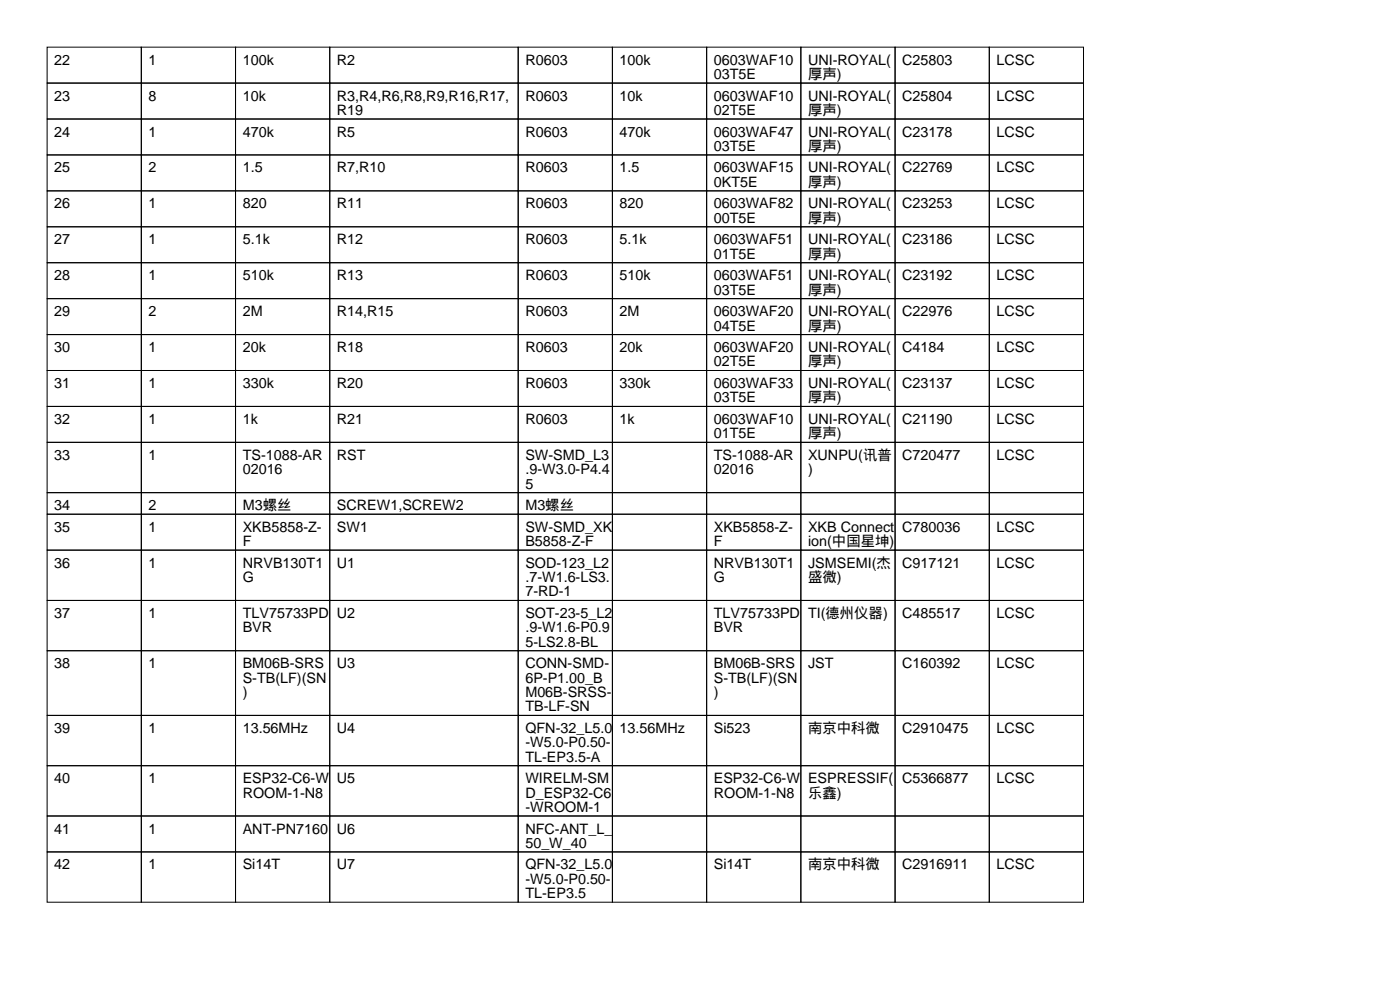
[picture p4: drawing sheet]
<svg xmlns="http://www.w3.org/2000/svg" width="297mm" height="210mm" viewBox="0 0 297 210" stroke-linecap="round" stroke-linejoin="round" font-family="sans-serif">
<defs><g id="words">
<g font-size="3">
<text x="11.5" y="13.7">22</text>
<text x="31.5" y="13.7">1</text>
<text x="51.5" y="13.7">100k</text>
<text x="71.5" y="13.7">R2</text>
<text x="111.5" y="13.7">R0603</text>
<text x="131.5" y="13.7">100k</text>
<text x="151.5" y="13.7">0603WAF10</text>
<text x="151.5" y="16.8">03T5E</text>
<text x="171.5" y="13.7">UNI-ROYAL(</text>
<text x="171.5" y="16.8">厚声)</text>
<text x="191.5" y="13.7">C25803</text>
<text x="211.5" y="13.7">LCSC</text>
<text x="11.5" y="21.3">23</text>
<text x="31.5" y="21.3">8</text>
<text x="51.5" y="21.3">10k</text>
<text x="71.5" y="21.3">R3,R4,R6,R8,R9,R16,R17,</text>
<text x="111.5" y="21.3">R0603</text>
<text x="131.5" y="21.3">10k</text>
<text x="151.5" y="21.3">0603WAF10</text>
<text x="171.5" y="21.3">UNI-ROYAL(</text>
<text x="191.5" y="21.3">C25804</text>
<text x="211.5" y="21.3">LCSC</text>
<text x="11.5" y="29">24</text>
<text x="31.5" y="29">1</text>
<text x="51.5" y="29">470k</text>
<text x="71.5" y="24.4">R19</text>
<text x="71.5" y="29">R5</text>
<text x="111.5" y="29">R0603</text>
<text x="131.5" y="29">470k</text>
<text x="151.5" y="24.4">02T5E</text>
<text x="151.5" y="29">0603WAF47</text>
<text x="171.5" y="24.4">厚声)</text>
<text x="171.5" y="29">UNI-ROYAL(</text>
<text x="191.5" y="29">C23178</text>
<text x="211.5" y="29">LCSC</text>
<text x="151.5" y="32">03T5E</text>
<text x="171.5" y="32">厚声)</text>
<text x="11.5" y="36.6">25</text>
<text x="31.5" y="36.6">2</text>
<text x="51.5" y="36.6">1.5</text>
<text x="71.5" y="36.6">R7,R10</text>
<text x="111.5" y="36.6">R0603</text>
<text x="131.5" y="36.6">1.5</text>
<text x="151.5" y="36.6">0603WAF15</text>
<text x="151.5" y="39.6">0KT5E</text>
<text x="171.5" y="36.6">UNI-ROYAL(</text>
<text x="171.5" y="39.6">厚声)</text>
<text x="191.5" y="36.6">C22769</text>
<text x="211.5" y="36.6">LCSC</text>
<text x="11.5" y="44.2">26</text>
<text x="31.5" y="44.2">1</text>
<text x="51.5" y="44.2">820</text>
<text x="71.5" y="44.2">R11</text>
<text x="111.5" y="44.2">R0603</text>
<text x="131.5" y="44.2">820</text>
<text x="151.5" y="44.2">0603WAF82</text>
<text x="151.5" y="47.2">00T5E</text>
<text x="171.5" y="44.2">UNI-ROYAL(</text>
<text x="171.5" y="47.2">厚声)</text>
<text x="191.5" y="44.2">C23253</text>
<text x="211.5" y="44.2">LCSC</text>
<text x="11.5" y="51.8">27</text>
<text x="31.5" y="51.8">1</text>
<text x="51.5" y="51.8">5.1k</text>
<text x="71.5" y="51.8">R12</text>
<text x="111.5" y="51.8">R0603</text>
<text x="131.5" y="51.8">5.1k</text>
<text x="151.5" y="51.8">0603WAF51</text>
<text x="171.5" y="51.8">UNI-ROYAL(</text>
<text x="191.5" y="51.8">C23186</text>
<text x="211.5" y="51.8">LCSC</text>
<text x="11.5" y="59.4">28</text>
<text x="31.5" y="59.4">1</text>
<text x="51.5" y="59.4">510k</text>
<text x="71.5" y="59.4">R13</text>
<text x="111.5" y="59.4">R0603</text>
<text x="131.5" y="59.4">510k</text>
<text x="151.5" y="54.9">01T5E</text>
<text x="151.5" y="59.4">0603WAF51</text>
<text x="171.5" y="54.9">厚声)</text>
<text x="171.5" y="59.4">UNI-ROYAL(</text>
<text x="191.5" y="59.4">C23192</text>
<text x="211.5" y="59.4">LCSC</text>
<text x="151.5" y="62.5">03T5E</text>
<text x="171.5" y="62.5">厚声)</text>
<text x="11.5" y="67.1">29</text>
<text x="31.5" y="67.1">2</text>
<text x="51.5" y="67.1">2M</text>
<text x="71.5" y="67.1">R14,R15</text>
<text x="111.5" y="67.1">R0603</text>
<text x="131.5" y="67.1">2M</text>
<text x="151.5" y="67.1">0603WAF20</text>
<text x="151.5" y="70.1">04T5E</text>
<text x="171.5" y="67.1">UNI-ROYAL(</text>
<text x="171.5" y="70.1">厚声)</text>
<text x="191.5" y="67.1">C22976</text>
<text x="211.5" y="67.1">LCSC</text>
<text x="11.5" y="74.7">30</text>
<text x="31.5" y="74.7">1</text>
<text x="51.5" y="74.7">20k</text>
<text x="71.5" y="74.7">R18</text>
<text x="111.5" y="74.7">R0603</text>
<text x="131.5" y="74.7">20k</text>
<text x="151.5" y="74.7">0603WAF20</text>
<text x="151.5" y="77.7">02T5E</text>
<text x="171.5" y="74.7">UNI-ROYAL(</text>
<text x="171.5" y="77.7">厚声)</text>
<text x="191.5" y="74.7">C4184</text>
<text x="211.5" y="74.7">LCSC</text>
<text x="11.5" y="82.3">31</text>
<text x="31.5" y="82.3">1</text>
<text x="51.5" y="82.3">330k</text>
<text x="71.5" y="82.3">R20</text>
<text x="111.5" y="82.3">R0603</text>
<text x="131.5" y="82.3">330k</text>
<text x="151.5" y="82.3">0603WAF33</text>
<text x="171.5" y="82.3">UNI-ROYAL(</text>
<text x="191.5" y="82.3">C23137</text>
<text x="211.5" y="82.3">LCSC</text>
<text x="11.5" y="89.9">32</text>
<text x="31.5" y="89.9">1</text>
<text x="51.5" y="89.9">1k</text>
<text x="71.5" y="89.9">R21</text>
<text x="111.5" y="89.9">R0603</text>
<text x="131.5" y="89.9">1k</text>
<text x="151.5" y="85.3">03T5E</text>
<text x="151.5" y="89.9">0603WAF10</text>
<text x="171.5" y="85.3">厚声)</text>
<text x="171.5" y="89.9">UNI-ROYAL(</text>
<text x="191.5" y="89.9">C21190</text>
<text x="211.5" y="89.9">LCSC</text>
<text x="151.5" y="93">01T5E</text>
<text x="171.5" y="93">厚声)</text>
<text x="11.5" y="97.5">33</text>
<text x="31.5" y="97.5">1</text>
<text x="51.5" y="97.5">TS-1088-AR</text>
<text x="51.5" y="100.6">02016</text>
<text x="71.5" y="97.5">RST</text>
<text x="111.5" y="97.5">SW-SMD_L3</text>
<text x="111.5" y="100.6">.9-W3.0-P4.4</text>
<text x="151.5" y="97.5">TS-1088-AR</text>
<text x="151.5" y="100.6">02016</text>
<text x="171.5" y="97.5">XUNPU(讯普</text>
<text x="171.5" y="100.6">)</text>
<text x="191.5" y="97.5">C720477</text>
<text x="211.5" y="97.5">LCSC</text>
<text x="111.5" y="103.6">5</text>
<text x="11.5" y="108.2">34</text>
<text x="11.5" y="112.8">35</text>
<text x="31.5" y="108.2">2</text>
<text x="31.5" y="112.8">1</text>
<text x="51.5" y="108.2">M3螺丝</text>
<text x="51.5" y="112.8">XKB5858-Z-</text>
<text x="71.5" y="108.2">SCREW1,SCREW2</text>
<text x="71.5" y="112.8">SW1</text>
<text x="111.5" y="108.2">M3螺丝</text>
<text x="111.5" y="112.8">SW-SMD_XK</text>
<text x="151.5" y="112.8">XKB5858-Z-</text>
<text x="171.5" y="112.8">XKB Connect</text>
<text x="191.5" y="112.8">C780036</text>
<text x="211.5" y="112.8">LCSC</text>
<text x="51.5" y="115.8">F</text>
<text x="111.5" y="115.8">B5858-Z-F</text>
<text x="151.5" y="115.8">F</text>
<text x="171.5" y="115.8">ion(中国星坤)</text>
<text x="11.5" y="120.4">36</text>
<text x="31.5" y="120.4">1</text>
<text x="51.5" y="120.4">NRVB130T1</text>
<text x="51.5" y="123.4">G</text>
<text x="71.5" y="120.4">U1</text>
<text x="111.5" y="120.4">SOD-123_L2</text>
<text x="111.5" y="123.4">.7-W1.6-LS3.</text>
<text x="151.5" y="120.4">NRVB130T1</text>
<text x="151.5" y="123.4">G</text>
<text x="171.5" y="120.4">JSMSEMI(杰</text>
<text x="171.5" y="123.4">盛微)</text>
<text x="191.5" y="120.4">C917121</text>
<text x="211.5" y="120.4">LCSC</text>
<text x="11.5" y="131.1">37</text>
<text x="31.5" y="131.1">1</text>
<text x="51.5" y="131.1">TLV75733PD</text>
<text x="71.5" y="131.1">U2</text>
<text x="111.5" y="126.5">7-RD-1</text>
<text x="111.5" y="131.1">SOT-23-5_L2</text>
<text x="151.5" y="131.1">TLV75733PD</text>
<text x="171.5" y="131.1">TI(德州仪器)</text>
<text x="191.5" y="131.1">C485517</text>
<text x="211.5" y="131.1">LCSC</text>
<text x="51.5" y="134.1">BVR</text>
<text x="111.5" y="134.1">.9-W1.6-P0.9</text>
<text x="111.5" y="137.2">5-LS2.8-BL</text>
<text x="151.5" y="134.1">BVR</text>
<text x="11.5" y="141.7">38</text>
<text x="31.5" y="141.7">1</text>
<text x="51.5" y="141.7">BM06B-SRS</text>
<text x="71.5" y="141.7">U3</text>
<text x="111.5" y="141.7">CONN-SMD-</text>
<text x="151.5" y="141.7">BM06B-SRS</text>
<text x="171.5" y="141.7">JST</text>
<text x="191.5" y="141.7">C160392</text>
<text x="211.5" y="141.7">LCSC</text>
<text x="51.5" y="144.8">S-TB(LF)(SN</text>
<text x="51.5" y="147.8">)</text>
<text x="111.5" y="144.8">6P-P1.00_B</text>
<text x="111.5" y="147.8">M06B-SRSS-</text>
<text x="151.5" y="144.8">S-TB(LF)(SN</text>
<text x="151.5" y="147.8">)</text>
<text x="11.5" y="155.5">39</text>
<text x="31.5" y="155.5">1</text>
<text x="51.5" y="155.5">13.56MHz</text>
<text x="71.5" y="155.5">U4</text>
<text x="111.5" y="150.9">TB-LF-SN</text>
<text x="111.5" y="155.5">QFN-32_L5.0</text>
<text x="131.5" y="155.5">13.56MHz</text>
<text x="151.5" y="155.5">Si523</text>
<text x="171.5" y="155.5">南京中科微</text>
<text x="191.5" y="155.5">C2910475</text>
<text x="211.5" y="155.5">LCSC</text>
<text x="111.5" y="158.5">-W5.0-P0.50-</text>
<text x="111.5" y="161.5">TL-EP3.5-A</text>
<text x="11.5" y="166.1">40</text>
<text x="31.5" y="166.1">1</text>
<text x="51.5" y="166.1">ESP32-C6-W</text>
<text x="71.5" y="166.1">U5</text>
<text x="111.5" y="166.1">WIRELM-SM</text>
<text x="151.5" y="166.1">ESP32-C6-W</text>
<text x="171.5" y="166.1">ESPRESSIF(</text>
<text x="191.5" y="166.1">C5366877</text>
<text x="211.5" y="166.1">LCSC</text>
<text x="51.5" y="169.2">ROOM-1-N8</text>
<text x="111.5" y="169.2">D_ESP32-C6</text>
<text x="111.5" y="172.2">-WROOM-1</text>
<text x="151.5" y="169.2">ROOM-1-N8</text>
<text x="171.5" y="169.2">乐鑫)</text>
<text x="11.5" y="176.8">41</text>
<text x="31.5" y="176.8">1</text>
<text x="51.5" y="176.8">ANT-PN7160</text>
<text x="71.5" y="176.8">U6</text>
<text x="111.5" y="176.8">NFC-ANT_L_</text>
<text x="111.5" y="179.8">50_W_40</text>
<text x="11.5" y="184.4">42</text>
<text x="31.5" y="184.4">1</text>
<text x="51.5" y="184.4">Si14T</text>
<text x="71.5" y="184.4">U7</text>
<text x="111.5" y="184.4">QFN-32_L5.0</text>
<text x="151.5" y="184.4">Si14T</text>
<text x="171.5" y="184.4">南京中科微</text>
<text x="191.5" y="184.4">C2916911</text>
<text x="211.5" y="184.4">LCSC</text>
<text x="111.5" y="187.5">-W5.0-P0.50-</text>
<text x="111.5" y="190.5">TL-EP3.5</text>
</g>
</g></defs>
<g fill="none" stroke="#000" stroke-width=".21">
<path d="M10 10h20v7.6h-20zM10 17.6h20v7.6h-20zM30 10h20v7.6h-20zM30 17.6h20v7.6h-20zM50 10h20v7.6h-20zM50 17.6h20v7.6h-20zM70 10h40v7.6h-40zM70 17.6h40v7.6h-40zM110 10h20v7.6h-20zM110 17.6h20v7.6h-20zM130 10h20v7.6h-20zM130 17.6h20v7.6h-20z"/>
<path d="M150 10h20v7.6h-20zM150 17.6h20v7.6h-20zM170 10h20v7.6h-20zM170 17.6h20v7.6h-20zM190 10h20v7.6h-20zM190 17.6h20v7.6h-20zM210 10h20v7.6h-20zM210 17.6h20v7.6h-20zM10 25.2h20v7.7h-20zM10 32.9h20v7.6h-20zM30 25.2h20v7.7h-20zM30 32.9h20v7.6h-20z"/>
<path d="M50 25.2h20v7.7h-20zM50 32.9h20v7.6h-20zM70 25.2h40v7.7h-40zM70 32.9h40v7.6h-40zM110 25.2h20v7.7h-20zM110 32.9h20v7.6h-20zM130 25.2h20v7.7h-20zM130 32.9h20v7.6h-20zM150 25.2h20v7.7h-20zM150 32.9h20v7.6h-20zM170 25.2h20v7.7h-20zM170 32.9h20v7.6h-20z"/>
<path d="M190 25.2h20v7.7h-20zM190 32.9h20v7.6h-20zM210 25.2h20v7.7h-20zM210 32.9h20v7.6h-20zM10 40.5h20v7.6h-20zM10 48.1h20v7.6h-20zM10 55.7h20v7.6h-20zM30 40.5h20v7.6h-20zM30 48.1h20v7.6h-20zM30 55.7h20v7.6h-20zM50 40.5h20v7.6h-20zM50 48.1h20v7.6h-20z"/>
<path d="M50 55.7h20v7.6h-20zM70 40.5h40v7.6h-40zM70 48.1h40v7.6h-40zM70 55.7h40v7.6h-40zM110 40.5h20v7.6h-20zM110 48.1h20v7.6h-20zM110 55.7h20v7.6h-20zM130 40.5h20v7.6h-20zM130 48.1h20v7.6h-20zM130 55.7h20v7.6h-20zM150 40.5h20v7.6h-20zM150 48.1h20v7.6h-20z"/>
<path d="M150 55.7h20v7.6h-20zM170 40.5h20v7.6h-20zM170 48.1h20v7.6h-20zM170 55.7h20v7.6h-20zM190 40.5h20v7.6h-20zM190 48.1h20v7.6h-20zM190 55.7h20v7.6h-20zM210 40.5h20v7.6h-20zM210 48.1h20v7.6h-20zM210 55.7h20v7.6h-20zM10 63.3h20v7.7h-20zM10 71h20v7.6h-20z"/>
<path d="M10 78.6h20v7.6h-20zM30 63.3h20v7.7h-20zM30 71h20v7.6h-20zM30 78.6h20v7.6h-20zM50 63.3h20v7.7h-20zM50 71h20v7.6h-20zM50 78.6h20v7.6h-20zM70 63.3h40v7.7h-40zM70 71h40v7.6h-40zM70 78.6h40v7.6h-40zM110 63.3h20v7.7h-20zM110 71h20v7.6h-20z"/>
<path d="M110 78.6h20v7.6h-20zM130 63.3h20v7.7h-20zM130 71h20v7.6h-20zM130 78.6h20v7.6h-20zM150 63.3h20v7.7h-20zM150 71h20v7.6h-20zM150 78.6h20v7.6h-20zM170 63.3h20v7.7h-20zM170 71h20v7.6h-20zM170 78.6h20v7.6h-20zM190 63.3h20v7.7h-20zM190 71h20v7.6h-20z"/>
<path d="M190 78.6h20v7.6h-20zM210 63.3h20v7.7h-20zM210 71h20v7.6h-20zM210 78.6h20v7.6h-20zM10 86.2h20v7.6h-20zM10 93.8h20v10.7h-20zM30 86.2h20v7.6h-20zM30 93.8h20v10.7h-20zM50 86.2h20v7.6h-20zM50 93.8h20v10.7h-20zM70 86.2h40v7.6h-40zM70 93.8h40v10.7h-40z"/>
<path d="M110 86.2h20v7.6h-20zM110 93.8h20v10.7h-20zM130 86.2h20v7.6h-20zM130 93.8h20v10.7h-20zM150 86.2h20v7.6h-20zM150 93.8h20v10.7h-20zM170 86.2h20v7.6h-20zM170 93.8h20v10.7h-20zM190 86.2h20v7.6h-20zM190 93.8h20v10.7h-20zM210 86.2h20v7.6h-20zM210 93.8h20v10.7h-20z"/>
<path d="M10 104.5h20v4.6h-20zM10 109.1h20v7.6h-20zM10 116.7h20v10.6h-20zM30 104.5h20v4.6h-20zM30 109.1h20v7.6h-20zM30 116.7h20v10.6h-20zM50 104.5h20v4.6h-20zM50 109.1h20v7.6h-20zM50 116.7h20v10.6h-20zM70 104.5h40v4.6h-40zM70 109.1h40v7.6h-40zM70 116.7h40v10.6h-40z"/>
<path d="M110 104.5h20v4.6h-20zM110 109.1h20v7.6h-20zM110 116.7h20v10.6h-20zM130 104.5h20v4.6h-20zM130 109.1h20v7.6h-20zM130 116.7h20v10.6h-20zM150 104.5h20v4.6h-20zM150 109.1h20v7.6h-20zM150 116.7h20v10.6h-20zM170 104.5h20v4.6h-20zM170 109.1h20v7.6h-20zM170 116.7h20v10.6h-20z"/>
<path d="M190 104.5h20v4.6h-20zM190 109.1h20v7.6h-20zM190 116.7h20v10.6h-20zM210 104.5h20v4.6h-20zM210 109.1h20v7.6h-20zM210 116.7h20v10.6h-20zM10 127.3h20v10.7h-20zM10 138h20v13.7h-20zM30 127.3h20v10.7h-20zM30 138h20v13.7h-20zM50 127.3h20v10.7h-20zM50 138h20v13.7h-20z"/>
<path d="M70 127.3h40v10.7h-40zM70 138h40v13.7h-40zM110 127.3h20v10.7h-20zM110 138h20v13.7h-20zM130 127.3h20v10.7h-20zM130 138h20v13.7h-20zM150 127.3h20v10.7h-20zM150 138h20v13.7h-20zM170 127.3h20v10.7h-20zM170 138h20v13.7h-20zM190 127.3h20v10.7h-20zM190 138h20v13.7h-20z"/>
<path d="M210 127.3h20v10.7h-20zM210 138h20v13.7h-20zM10 151.7h20v10.7h-20zM30 151.7h20v10.7h-20zM50 151.7h20v10.7h-20zM70 151.7h40v10.7h-40zM110 151.7h20v10.7h-20zM130 151.7h20v10.7h-20zM150 151.7h20v10.7h-20zM170 151.7h20v10.7h-20zM190 151.7h20v10.7h-20zM210 151.7h20v10.7h-20z"/>
<path d="M10 162.4h20v10.7h-20zM10 173.1h20v7.6h-20zM30 162.4h20v10.7h-20zM30 173.1h20v7.6h-20zM50 162.4h20v10.7h-20zM50 173.1h20v7.6h-20zM70 162.4h40v10.7h-40zM70 173.1h40v7.6h-40zM110 162.4h20v10.7h-20zM110 173.1h20v7.6h-20zM130 162.4h20v10.7h-20zM130 173.1h20v7.6h-20z"/>
<path d="M150 162.4h20v10.7h-20zM150 173.1h20v7.6h-20zM170 162.4h20v10.7h-20zM170 173.1h20v7.6h-20zM190 162.4h20v10.7h-20zM190 173.1h20v7.6h-20zM210 162.4h20v10.7h-20zM210 173.1h20v7.6h-20zM10 180.7h20v10.7h-20zM30 180.7h20v10.7h-20zM50 180.7h20v10.7h-20zM70 180.7h40v10.7h-40z"/>
<path d="M110 180.7h20v10.7h-20zM130 180.7h20v10.7h-20zM150 180.7h20v10.7h-20zM170 180.7h20v10.7h-20zM190 180.7h20v10.7h-20zM210 180.7h20v10.7h-20z"/>
</g>
<use href="#words"/>
</svg>
